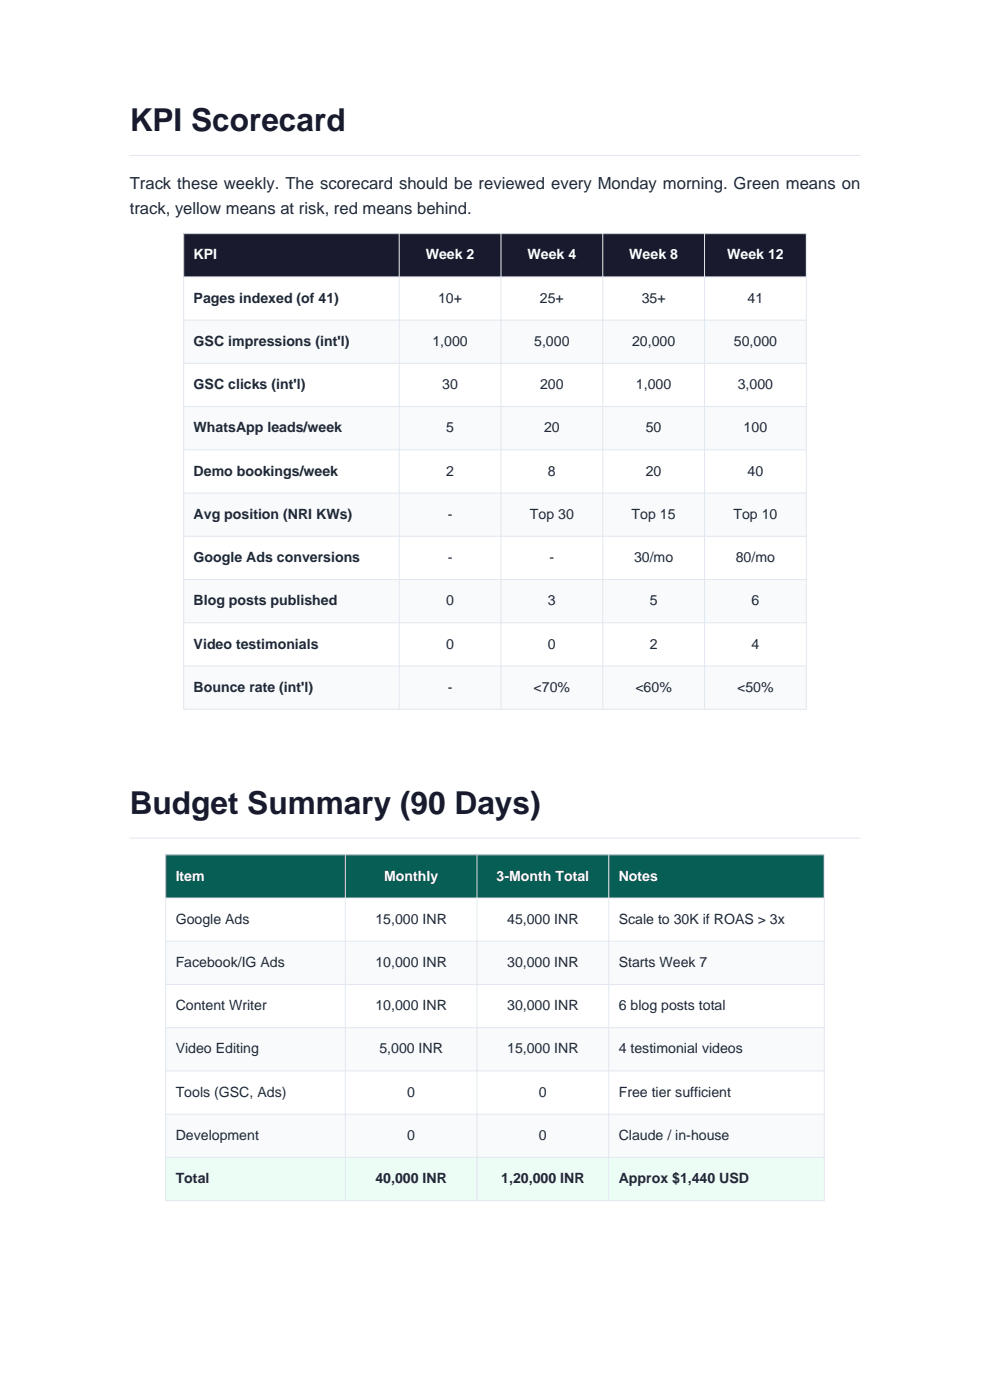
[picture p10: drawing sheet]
<svg xmlns="http://www.w3.org/2000/svg" width="210mm" height="297mm" viewBox="0 0 210 297" stroke-linecap="round" stroke-linejoin="round" font-family="sans-serif">
<defs><g id="words">
<g font-size="6.7" fill="#1a1a2e">
<text x="27.5" y="27.9">KPI Scorecard</text>
<text x="27.5" y="172.7">Budget Summary (90 Days)</text>
</g>
<g font-size="3.5" fill="#1f2937">
<text x="27.5" y="40">Track these weekly. The scorecard should be reviewed every Monday morning. Green means on</text>
<text x="27.5" y="45.3">track, yellow means at risk, red means behind.</text>
</g>
<g font-size="3" fill="#fff">
<text x="41.1" y="55">KPI</text>
<text x="90.3" y="55">Week 2</text>
<text x="111.9" y="55">Week 4</text>
<text x="133.5" y="55">Week 8</text>
<text x="154.2" y="55">Week 12</text>
<text x="37.3" y="186.8">Item</text>
<text x="81.5" y="186.8">Monthly</text>
<text x="105.3" y="186.8">3-Month Total</text>
<text x="131.2" y="186.8">Notes</text>
</g>
<g font-size="3" fill="#1f2937">
<text x="41.1" y="64.2">Pages indexed (of 41)</text>
<text x="92.9" y="64.2">10+</text>
<text x="114.5" y="64.2">25+</text>
<text x="136.1" y="64.2">35+</text>
<text x="158.6" y="64.2">41</text>
<text x="41.1" y="73.4">GSC impressions (int'l)</text>
<text x="91.7" y="73.4">1,000</text>
<text x="113.3" y="73.4">5,000</text>
<text x="134.1" y="73.4">20,000</text>
<text x="155.7" y="73.4">50,000</text>
<text x="41.1" y="82.5">GSC clicks (int'l)</text>
<text x="93.8" y="82.5">30</text>
<text x="114.6" y="82.5">200</text>
<text x="134.9" y="82.5">1,000</text>
<text x="156.5" y="82.5">3,000</text>
<text x="41.1" y="91.7">WhatsApp leads/week</text>
<text x="94.6" y="91.7">5</text>
<text x="115.4" y="91.7">20</text>
<text x="137" y="91.7">50</text>
<text x="157.7" y="91.7">100</text>
<text x="41.1" y="100.9">Demo bookings/week</text>
<text x="94.6" y="100.9">2</text>
<text x="116.2" y="100.9">8</text>
<text x="137" y="100.9">20</text>
<text x="158.6" y="100.9">40</text>
<text x="41.1" y="110.1">Avg position (NRI KWs)</text>
<text x="95" y="110.1">-</text>
<text x="112.4" y="110.1">Top 30</text>
<text x="134" y="110.1">Top 15</text>
<text x="155.6" y="110.1">Top 10</text>
<text x="41.1" y="119.2">Google Ads conversions</text>
<text x="95" y="119.2">-</text>
<text x="116.6" y="119.2">-</text>
<text x="134.5" y="119.2">30/mo</text>
<text x="156.1" y="119.2">80/mo</text>
<text x="41.1" y="128.4">Blog posts published</text>
<text x="94.6" y="128.4">0</text>
<text x="116.2" y="128.4">3</text>
<text x="137.8" y="128.4">5</text>
<text x="159.4" y="128.4">6</text>
<text x="41.1" y="137.6">Video testimonials</text>
<text x="94.6" y="137.6">0</text>
<text x="116.2" y="137.6">0</text>
<text x="137.8" y="137.6">2</text>
<text x="159.4" y="137.6">4</text>
<text x="41.1" y="146.8">Bounce rate (int'l)</text>
<text x="95" y="146.8">-</text>
<text x="113.2" y="146.8">&lt;70%</text>
<text x="134.8" y="146.8">&lt;60%</text>
<text x="156.4" y="146.8">&lt;50%</text>
<text x="37.3" y="196">Google Ads</text>
<text x="79.6" y="196">15,000 INR</text>
<text x="107.6" y="196">45,000 INR</text>
<text x="131.2" y="196">Scale to 30K if ROAS &gt; 3x</text>
<text x="37.3" y="205.1">Facebook/IG Ads</text>
<text x="79.6" y="205.1">10,000 INR</text>
<text x="107.6" y="205.1">30,000 INR</text>
<text x="131.2" y="205.1">Starts Week 7</text>
<text x="37.3" y="214.3">Content Writer</text>
<text x="79.6" y="214.3">10,000 INR</text>
<text x="107.6" y="214.3">30,000 INR</text>
<text x="131.2" y="214.3">6 blog posts total</text>
<text x="37.3" y="223.5">Video Editing</text>
<text x="80.5" y="223.5">5,000 INR</text>
<text x="107.6" y="223.5">15,000 INR</text>
<text x="131.2" y="223.5">4 testimonial videos</text>
<text x="37.3" y="232.7">Tools (GSC, Ads)</text>
<text x="86.4" y="232.7">0</text>
<text x="114.3" y="232.7">0</text>
<text x="131.2" y="232.7">Free tier sufficient</text>
<text x="37.3" y="241.8">Development</text>
<text x="86.4" y="241.8">0</text>
<text x="114.3" y="241.8">0</text>
<text x="131.2" y="241.8">Claude / in-house</text>
<text x="37.3" y="251">Total</text>
<text x="79.6" y="251">40,000 INR</text>
<text x="106.3" y="251">1,20,000 INR</text>
<text x="131.2" y="251">Approx $1,440 USD</text>
</g>
</g></defs>
<path d="M27.5 33h155" fill="none" stroke="#e2e8f0" stroke-width=".21"/>
<path d="M39 49.6h132v9.1h-132z" fill-rule="evenodd" fill="#1a1a2e"/>
<g fill="#f8fafc">
<path d="M39 67.9h132v9.2h-132z" fill-rule="evenodd"/>
<path d="M39 86.3h132v9.1h-132z" fill-rule="evenodd"/>
<path d="M39 104.6h132v9.2h-132z" fill-rule="evenodd"/>
<path d="M39 122.9h132v9.2h-132z" fill-rule="evenodd"/>
<path d="M39 141.3h132v9.2h-132z" fill-rule="evenodd"/>
</g>
<g fill="none" stroke="#e2e8f0" stroke-width=".21">
<path d="M39 49.6h132v100.9h-132zM39 58.7h132M84.7 49.6v100.9M106.3 49.6v100.9M127.9 49.6v100.9M149.5 49.6v100.9M39 67.9h132M39 77.1h132M39 86.3h132M39 95.4h132M39 104.6h132M39 113.8h132"/>
<path d="M39 122.9h132M39 132.1h132M39 141.3h132M27.5 177.8h155"/>
</g>
<path d="M35.2 181.3h139.7v9.2h-139.7z" fill-rule="evenodd" fill="#075e54"/>
<path d="M35.2 245.5h139.7v9.2h-139.7z" fill-rule="evenodd" fill="#ecfdf5"/>
<g fill="#f8fafc">
<path d="M35.2 199.7h139.7v9.1h-139.7z" fill-rule="evenodd"/>
<path d="M35.2 218h139.7v9.2h-139.7z" fill-rule="evenodd"/>
<path d="M35.2 236.4h139.7v9.1h-139.7z" fill-rule="evenodd"/>
</g>
<path d="M35.2 181.3h139.7v73.4h-139.7zM35.2 190.5h139.7M35.2 199.7h139.7M73.3 181.3v73.4M101.2 181.3v73.4M129.1 181.3v73.4M35.2 208.8h139.7M35.2 218h139.7M35.2 227.2h139.7M35.2 236.4h139.7M35.2 245.5h139.7" fill="none" stroke="#e2e8f0" stroke-width=".21"/>
<use href="#words"/>
</svg>
